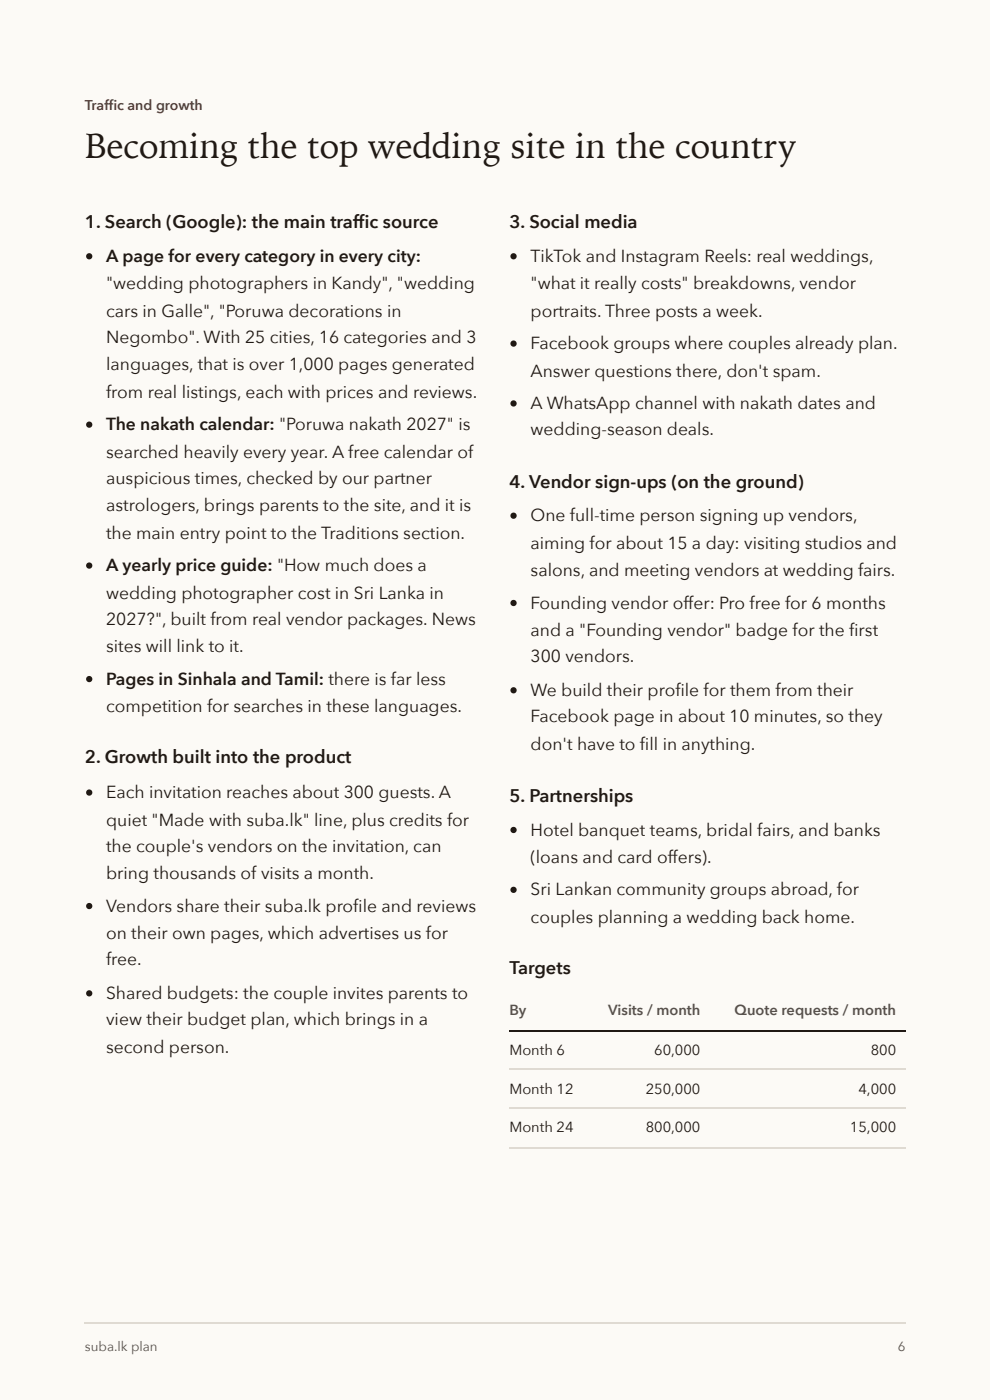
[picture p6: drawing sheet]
<svg xmlns="http://www.w3.org/2000/svg" width="210mm" height="297mm" viewBox="0 0 210 297" stroke-linecap="round" stroke-linejoin="round" font-family="sans-serif">
<defs><g id="words">
<text font-size="7.4" fill="#201914" x="18" y="33.6">Becoming the top wedding site in the country</text>
<g font-size="3.9" fill="#201914">
<text x="18" y="48.4">1. Search (Google): the main traffi c source</text>
<text x="108" y="48.4">3. Social media</text>
<text x="108" y="103.5">4. Vendor sign-ups (on the ground)</text>
<text x="18" y="161.9">2. Growth built into the product</text>
<text x="108" y="170.1">5. Partnerships</text>
<text x="108" y="206.6">Targets</text>
</g>
<g font-size="3.7" fill="#201914">
<text x="22.5" y="55.6">A page for every category in every city:</text>
<text x="112.5" y="55.6">TikTok and Instagram Reels: real weddings,</text>
<text x="22.5" y="61.4">&quot;wedding photographers in Kandy&quot;, &quot;wedding</text>
<text x="112.5" y="61.4">&quot;what it really costs&quot; breakdowns, vendor</text>
<text x="22.5" y="67.2">cars in Galle&quot;, &quot;Poruwa decorations in</text>
<text x="112.5" y="67.2">portraits. Three posts a week.</text>
<text x="22.5" y="72.8">Negombo&quot;. With 25 cities, 16 categories and 3</text>
<text x="112.5" y="74.1">Facebook groups where couples already plan.</text>
<text x="22.5" y="78.6">languages, that is over 1,000 pages generated</text>
<text x="112.5" y="79.9">Answer questions there, don't spam.</text>
<text x="22.5" y="84.4">from real listings, each with prices and reviews.</text>
<text x="112.5" y="86.8">A WhatsApp channel with nakath dates and</text>
<text x="22.5" y="91.3">The nakath calendar: &quot;Poruwa nakath 2027&quot; is</text>
<text x="112.5" y="92.3">wedding-season deals.</text>
<text x="22.5" y="97.1">searched heavily every year. A free calendar of</text>
<text x="22.5" y="102.7">auspicious times, checked by our partner</text>
<text x="22.5" y="108.5">astrologers, brings parents to the site, and it is</text>
<text x="112.5" y="110.6">One full-time person signing up vendors,</text>
<text x="22.5" y="114.3">the main entry point to the Traditions section.</text>
<text x="112.5" y="116.4">aiming for about 15 a day: visiting studios and</text>
<text x="22.5" y="121.2">A yearly price guide: &quot;How much does a</text>
<text x="112.5" y="122.2">salons, and meeting vendors at wedding fairs.</text>
<text x="22.5" y="127">wedding photographer cost in Sri Lanka in</text>
<text x="112.5" y="129.1">Founding vendor offer: Pro free for 6 months</text>
<text x="22.5" y="132.6">2027?&quot;, built from real vendor packages. News</text>
<text x="112.5" y="134.9">and a &quot;Founding vendor&quot; badge for the fi rst</text>
<text x="22.5" y="138.4">sites will link to it.</text>
<text x="112.5" y="140.5">300 vendors.</text>
<text x="22.5" y="145.3">Pages in Sinhala and Tamil: there is far less</text>
<text x="112.5" y="147.6">We build their profi le for them from their</text>
<text x="22.5" y="151.1">competition for searches in these languages.</text>
<text x="112.5" y="153.2">Facebook page in about 10 minutes, so they</text>
<text x="112.5" y="159">don't have to fi ll in anything.</text>
<text x="22.5" y="169.3">Each invitation reaches about 300 guests. A</text>
<text x="22.5" y="175.2">quiet &quot;Made with suba.lk&quot; line, plus credits for</text>
<text x="112.5" y="177.3">Hotel banquet teams, bridal fairs, and banks</text>
<text x="22.5" y="180.7">the couple's vendors on the invitation, can</text>
<text x="112.5" y="183.1">(loans and card offers).</text>
<text x="22.5" y="186.5">bring thousands of visits a month.</text>
<text x="112.5" y="190">Sri Lankan community groups abroad, for</text>
<text x="22.5" y="193.4">Vendors share their suba.lk profi le and reviews</text>
<text x="112.5" y="195.8">couples planning a wedding back home.</text>
<text x="22.5" y="199.2">on their own pages, which advertises us for</text>
<text x="22.5" y="204.8">free.</text>
<text x="22.5" y="211.9">Shared budgets: the couple invites parents to</text>
<text x="22.5" y="217.5">view their budget plan, which brings in a</text>
<text x="22.5" y="223.3">second person.</text>
</g>
<g font-size="3.1" fill="#59514a">
<text x="108" y="215.4">By</text>
<text x="129" y="215.4">Visits / month</text>
<text x="155.7" y="215.4">Quote requests / month</text>
</g>
<g font-size="3.1" fill="#201914">
<text x="108" y="223.8">Month 6</text>
<text x="138.7" y="223.8">60,000</text>
<text x="184.6" y="223.8">800</text>
<text x="108" y="232">Month 12</text>
<text x="136.9" y="232">250,000</text>
<text x="182" y="232">4,000</text>
<text x="108" y="240.2">Month 24</text>
<text x="136.9" y="240.2">800,000</text>
<text x="180.2" y="240.2">15,000</text>
</g>
<text font-size="3" fill="#822b2a" x="18" y="23.3">Traffi c and growth</text>
<g font-size="2.8" fill="#59514a">
<text x="18" y="286.5">suba.lk plan</text>
<text x="190.4" y="286.5">6</text>
</g>
</g></defs>
<g fill="#fcfaf6">
<path d="M0 0h209.9v297.1h-209.9z"/>
<path d="M0 0h209.9v297h-209.9z"/>
</g>
<g fill="#201914">
<circle cx="18.9" cy="54.4" r=".66"/>
<circle cx="18.9" cy="90.1" r=".66"/>
<circle cx="18.9" cy="120" r=".66"/>
<circle cx="18.9" cy="144.1" r=".66"/>
<circle cx="18.9" cy="168.1" r=".66"/>
<circle cx="18.9" cy="192.2" r=".66"/>
<circle cx="18.9" cy="210.7" r=".66"/>
</g>
<path d="M107.9 218.7h84.2" fill="none" stroke="#201914" stroke-width=".26"/>
<path d="M107.9 226.9h84.2M107.9 235.1h84.2M107.9 243.5h84.2" fill="none" stroke="#dfdad2" stroke-width=".26"/>
<g fill="#201914">
<circle cx="108.9" cy="54.4" r=".66"/>
<circle cx="108.9" cy="72.9" r=".66"/>
<circle cx="108.9" cy="85.6" r=".66"/>
<circle cx="108.9" cy="109.4" r=".66"/>
<circle cx="108.9" cy="127.9" r=".66"/>
<circle cx="108.9" cy="146.4" r=".66"/>
<circle cx="108.9" cy="176.1" r=".66"/>
<circle cx="108.9" cy="188.8" r=".66"/>
</g>
<path d="M18 280.6h174.1" fill="none" stroke="#dfdad2" stroke-width=".26"/>
<use href="#words"/>
</svg>
